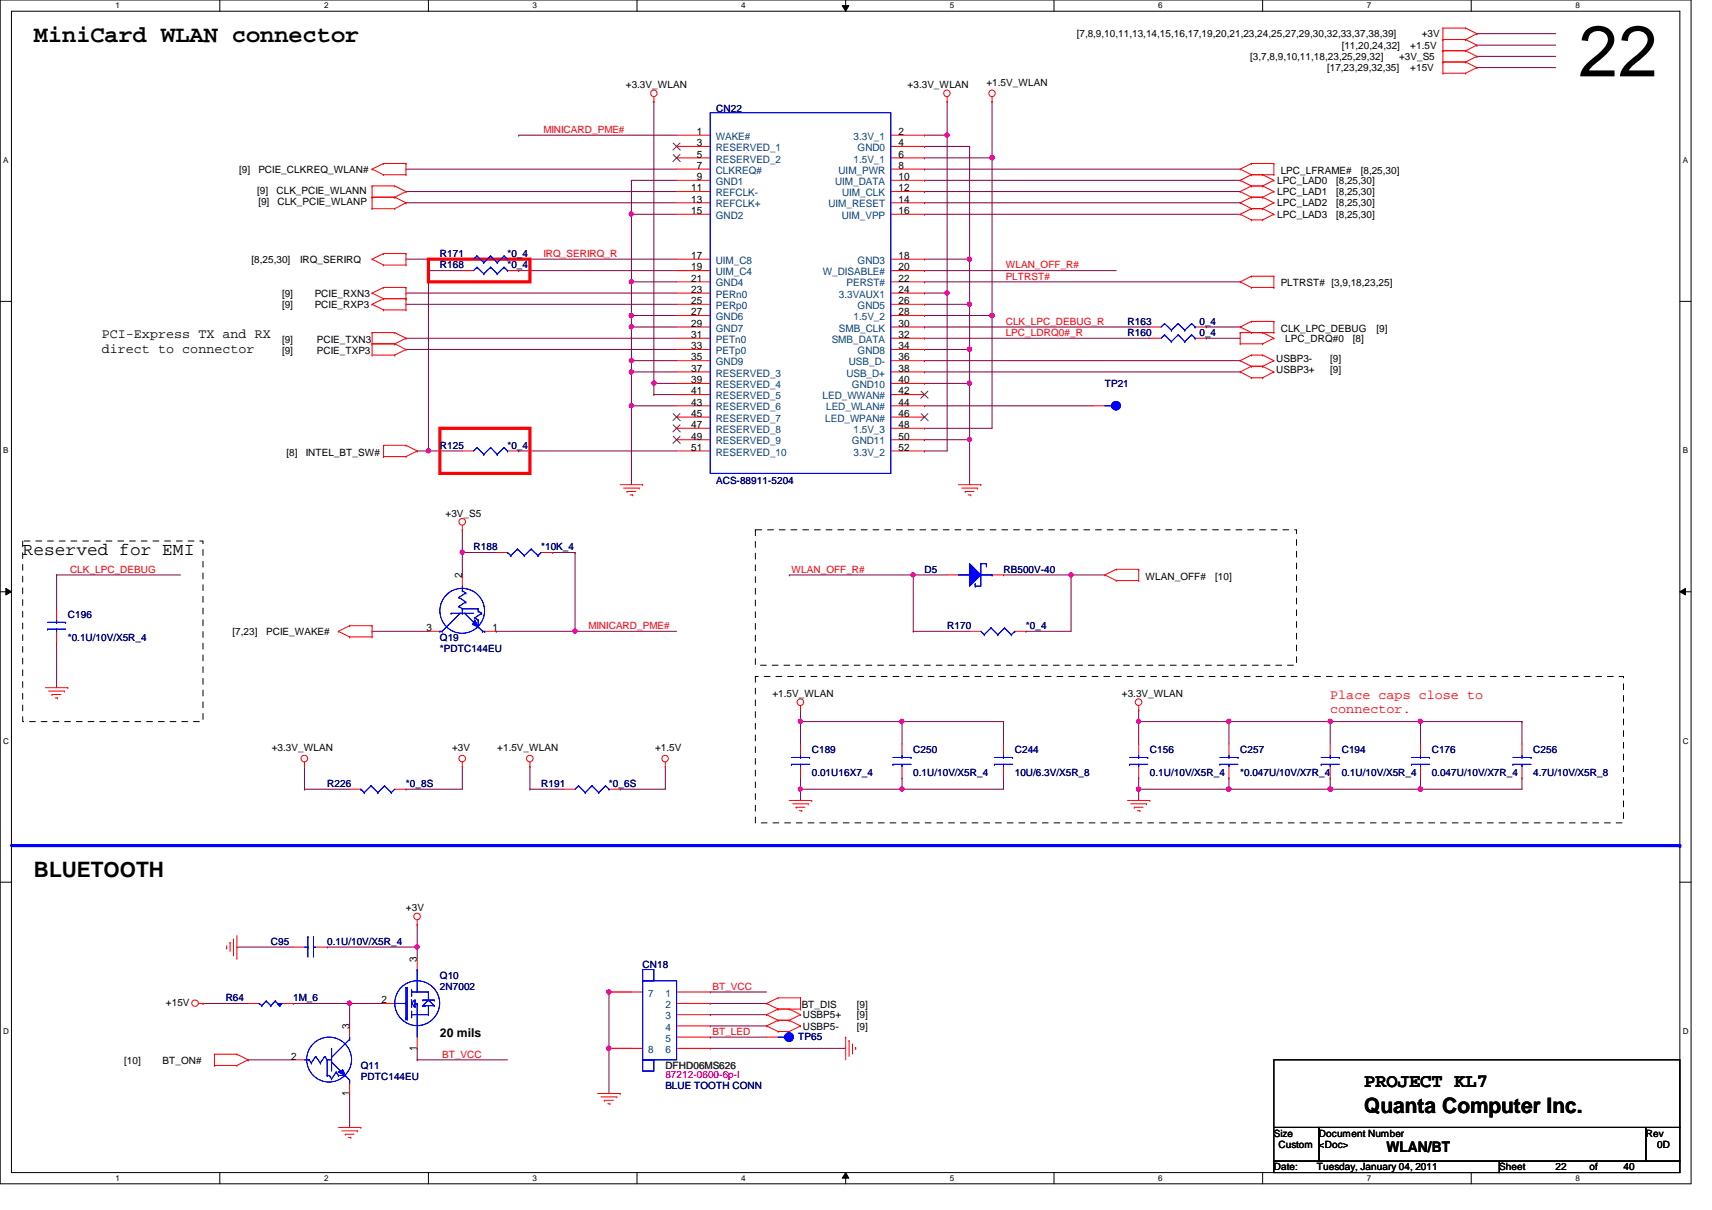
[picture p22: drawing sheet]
<svg xmlns="http://www.w3.org/2000/svg" width="297mm" height="210mm" viewBox="0 0 297 210" stroke-linecap="round" stroke-linejoin="round" font-family="sans-serif">
<defs><g id="words">
<text font-size="12.5" x="273.9" y="13.3">22</text>
<text font-size="4.1" x="5.9" y="7.4">MiniCard WLAN connector</text>
<g font-size="3.7">
<text x="5.9" y="152.1">BLUETOOTH</text>
<text x="236.7" y="193.1">Quanta Computer Inc.</text>
</g>
<text font-size="3.3" x="236.7" y="188.5">PROJECT KL7</text>
<text font-size="3.1" x="3.9" y="96.3">Reserved for EMI</text>
<text font-size="2.5" x="240.6" y="199.9">WLAN/BT</text>
<g font-size="2.3">
<text x="17.6" y="58.6">PCI-Express TX and RX</text>
<text x="17.6" y="61.2">direct to connector</text>
</g>
<g font-size="2.3" fill="#f00">
<text x="230.8" y="121.2">Place caps close to</text>
<text x="230.8" y="123.7">connector.</text>
</g>
<text font-size="2.1" x="76.3" y="180">20 mils</text>
<g font-size="1.8">
<text x="120.9" y="23.4">1</text>
<text x="155.9" y="23.4">2</text>
<text x="120.9" y="25.4">3</text>
<text x="120.9" y="27.3">5</text>
<text x="120.9" y="29.3">7</text>
<text x="155.9" y="25.4">4</text>
<text x="155.9" y="27.3">6</text>
<text x="155.9" y="29.3">8</text>
<text x="119.9" y="33.2">11</text>
<text x="119.9" y="35.1">13</text>
<text x="120.9" y="31.2">9</text>
<text x="155.9" y="31.2">10</text>
<text x="155.9" y="33.2">12</text>
<text x="155.9" y="35.1">14</text>
<text x="119.9" y="37.1">15</text>
<text x="155.9" y="37.1">16</text>
<text x="119.9" y="44.9">17</text>
<text x="119.9" y="46.9">19</text>
<text x="155.9" y="44.9">18</text>
<text x="155.9" y="46.9">20</text>
<text x="119.9" y="48.9">21</text>
<text x="119.9" y="50.8">23</text>
<text x="119.9" y="52.7">25</text>
<text x="155.9" y="48.9">22</text>
<text x="155.9" y="50.8">24</text>
<text x="155.9" y="52.7">26</text>
<text x="119.9" y="54.7">27</text>
<text x="119.9" y="56.7">29</text>
<text x="119.9" y="58.6">31</text>
<text x="155.9" y="54.7">28</text>
<text x="155.9" y="56.7">30</text>
<text x="155.9" y="58.6">32</text>
<text x="119.9" y="60.6">33</text>
<text x="119.9" y="62.5">35</text>
<text x="119.9" y="64.5">37</text>
<text x="155.9" y="60.6">34</text>
<text x="155.9" y="62.5">36</text>
<text x="155.9" y="64.5">38</text>
<text x="119.9" y="66.5">39</text>
<text x="119.9" y="68.4">41</text>
<text x="119.9" y="70.4">43</text>
<text x="155.9" y="66.5">40</text>
<text x="155.9" y="68.4">42</text>
<text x="155.9" y="70.4">44</text>
<text x="119.9" y="72.3">45</text>
<text x="119.9" y="74.3">47</text>
<text x="119.9" y="76.2">49</text>
<text x="155.9" y="72.3">46</text>
<text x="155.9" y="74.3">48</text>
<text x="155.9" y="76.2">50</text>
<text x="119.9" y="78.2">51</text>
<text x="155.9" y="78.2">52</text>
<text x="80.2" y="100.3" transform="rotate(-90 80.2 100.3)">2</text>
<text x="74" y="109.5">3</text>
<text x="85.5" y="109.5">1</text>
<text x="72.3" y="166.8" transform="rotate(-90 72.3 166.8)">3</text>
<text x="60.6" y="178.6" transform="rotate(-90 60.6 178.6)">3</text>
<text x="66.2" y="174">2</text>
<text x="50.5" y="183.8">2</text>
<text x="72.3" y="182.2" transform="rotate(-90 72.3 182.2)">1</text>
<text x="60.6" y="190.1" transform="rotate(-90 60.6 190.1)">1</text>
</g>
<g font-size="1.8" fill="#004080">
<text x="124.2" y="24.3">WAKE#</text>
<text x="124.2" y="26.2">RESERVED_1</text>
<text x="124.2" y="28.2">RESERVED_2</text>
<text x="148.1" y="24.3">3.3V_1</text>
<text x="148.1" y="28.2">1.5V_1</text>
<text x="148.8" y="26.2">GND0</text>
<text x="124.2" y="30.1">CLKREQ#</text>
<text x="124.2" y="32.1">GND1</text>
<text x="124.2" y="34">REFCLK-</text>
<text x="124.2" y="36">REFCLK+</text>
<text x="143.8" y="36">UIM_RESET</text>
<text x="144.9" y="32.1">UIM_DATA</text>
<text x="145.5" y="30.1">UIM_PWR</text>
<text x="146.1" y="34">UIM_CLK</text>
<text x="124.2" y="38">GND2</text>
<text x="146" y="38">UIM_VPP</text>
<text x="124.2" y="45.8">UIM_C8</text>
<text x="124.2" y="47.8">UIM_C4</text>
<text x="142.8" y="47.8">W_DISABLE#</text>
<text x="148.8" y="45.8">GND3</text>
<text x="124.2" y="49.7">GND4</text>
<text x="124.2" y="51.6">PERn0</text>
<text x="124.2" y="53.6">PERp0</text>
<text x="145.5" y="51.6">3.3VAUX1</text>
<text x="146.9" y="49.7">PERST#</text>
<text x="148.8" y="53.6">GND5</text>
<text x="124.2" y="55.5">GND6</text>
<text x="124.2" y="57.5">GND7</text>
<text x="124.2" y="59.5">PETn0</text>
<text x="144.3" y="59.5">SMB_DATA</text>
<text x="145.5" y="57.5">SMB_CLK</text>
<text x="148.1" y="55.5">1.5V_2</text>
<text x="124.2" y="61.4">PETp0</text>
<text x="124.2" y="63.4">GND9</text>
<text x="124.2" y="65.3">RESERVED_3</text>
<text x="146.9" y="65.3">USB_D+</text>
<text x="147.3" y="63.4">USB_D-</text>
<text x="148.8" y="61.4">GND8</text>
<text x="124.2" y="67.3">RESERVED_4</text>
<text x="124.2" y="69.3">RESERVED_5</text>
<text x="124.2" y="71.2">RESERVED_6</text>
<text x="142.7" y="69.3">LED_WWAN#</text>
<text x="143.3" y="71.2">LED_WLAN#</text>
<text x="147.8" y="67.3">GND10</text>
<text x="124.2" y="73.2">RESERVED_7</text>
<text x="124.2" y="75.1">RESERVED_8</text>
<text x="124.2" y="77.1">RESERVED_9</text>
<text x="143.2" y="73.2">LED_WPAN#</text>
<text x="147.8" y="77.1">GND11</text>
<text x="148.1" y="75.1">1.5V_3</text>
<text x="124.2" y="79">RESERVED_10</text>
<text x="148.1" y="79">3.3V_2</text>
<text x="112.5" y="172.9">7</text>
<text x="115.4" y="172.9">1</text>
<text x="115.4" y="174.9">2</text>
<text x="115.4" y="176.8">3</text>
<text x="115.4" y="178.8">4</text>
<text x="112.5" y="182.7">8</text>
<text x="115.4" y="180.7">5</text>
<text x="115.4" y="182.7">6</text>
</g>
<g font-size="1.7">
<text x="186.8" y="6.5">[7,8,9,10,11,13,14,15,16,17,19,20,21,23,24,25,27,29,30,32,33,37,38,39]</text>
<text x="216.9" y="10.4">[3,7,8,9,10,11,18,23,25,29,32]</text>
<text x="232.8" y="8.5">[11,20,24,32]</text>
<text x="242.7" y="10.4">+3V_S5</text>
<text x="244.7" y="8.5">+1.5V</text>
<text x="246.7" y="6.5">+3V</text>
<text x="108.6" y="15.3">+3.3V_WLAN</text>
<text x="157.5" y="15.3">+3.3V_WLAN</text>
<text x="171.2" y="14.9">+1.5V_WLAN</text>
<text x="230.2" y="12.4">[17,23,29,32,35]</text>
<text x="244.7" y="12.4">+15V</text>
<text x="41.5" y="30">[9]</text>
<text x="44.8" y="30">PCIE_CLKREQ_WLAN#</text>
<text x="44.6" y="33.7">[9]</text>
<text x="44.8" y="35.6">[9]</text>
<text x="48" y="33.7">CLK_PCIE_WLANN</text>
<text x="48.1" y="35.6">CLK_PCIE_WLANP</text>
<text x="221.6" y="31.9">LPC_LAD0</text>
<text x="221.6" y="33.9">LPC_LAD1</text>
<text x="221.6" y="35.8">LPC_LAD2</text>
<text x="222.2" y="30.1">LPC_LFRAME#</text>
<text x="231.8" y="31.9">[8,25,30]</text>
<text x="231.8" y="33.9">[8,25,30]</text>
<text x="231.8" y="35.8">[8,25,30]</text>
<text x="236.1" y="30.1">[8,25,30]</text>
<text x="221.6" y="37.8">LPC_LAD3</text>
<text x="231.8" y="37.8">[8,25,30]</text>
<text x="43.6" y="45.6">[8,25,30]</text>
<text x="52.1" y="45.6">IRQ_SERIRQ</text>
<text x="48.9" y="53.4">[9]</text>
<text x="48.9" y="51.5">[9]</text>
<text x="54.6" y="53.4">PCIE_RXP3</text>
<text x="54.6" y="51.5">PCIE_RXN3</text>
<text x="222.2" y="49.7">PLTRST# [3,9,18,23,25]</text>
<text x="48.9" y="59.5">[9]</text>
<text x="55" y="59.5">PCIE_TXN3</text>
<text x="222.2" y="57.5">CLK_LPC_DEBUG</text>
<text x="223" y="59.3">LPC_DRQ#0</text>
<text x="234.7" y="59.3">[8]</text>
<text x="238.8" y="57.5">[9]</text>
<text x="48.9" y="61.5">[9]</text>
<text x="55" y="61.5">PCIE_TXP3</text>
<text x="221.4" y="62.8">USBP3-</text>
<text x="221.4" y="64.8">USBP3+</text>
<text x="230.8" y="62.8">[9]</text>
<text x="230.8" y="64.8">[9]</text>
<text x="49.7" y="79">[8]</text>
<text x="53" y="79">INTEL_BT_SW#</text>
<text x="77.3" y="89.6">+3V_S5</text>
<text x="198.8" y="100.6">WLAN_OFF#</text>
<text x="210.9" y="100.6">[10]</text>
<text x="40.3" y="110.2">[7,23]</text>
<text x="46.2" y="110.2">PCIE_WAKE#</text>
<text x="134" y="120.9">+1.5V_WLAN</text>
<text x="194.6" y="120.9">+3.3V_WLAN</text>
<text x="47.2" y="130.3">+3.3V_WLAN</text>
<text x="78.4" y="130.3">+3V</text>
<text x="86.3" y="130.3">+1.5V_WLAN</text>
<text x="113.7" y="130.3">+1.5V</text>
<text x="70.4" y="158.1">+3V</text>
<text x="28.8" y="174.5">+15V</text>
<text x="139.1" y="174.9">BT_DIS</text>
<text x="139.3" y="178.6">USBP5-</text>
<text x="139.3" y="176.7">USBP5+</text>
<text x="148.7" y="178.6">[9]</text>
<text x="148.7" y="176.7">[9]</text>
<text x="148.7" y="174.9">[9]</text>
<text x="21.5" y="184.7">[10]</text>
<text x="28.2" y="184.7">BT_ON#</text>
<text x="221" y="197.2">Size</text>
<text x="228.9" y="197.2">Document Number</text>
<text x="285.6" y="197.2">Rev</text>
<text x="221" y="203">Date:</text>
<text x="221.8" y="199.1">Custom</text>
<text x="228.5" y="203">Tuesday, January 04, 2011</text>
<text x="228.9" y="199.1">&lt;Doc&gt;</text>
<text x="260.1" y="203">Sheet</text>
<text x="269.9" y="203">22</text>
<text x="275.8" y="203">of</text>
<text x="281.7" y="203">40</text>
<text x="287.5" y="199.1">0D</text>
</g>
<g font-size="1.7" fill="#f00">
<text x="94.3" y="23.1">MINICARD_PME#</text>
<text x="94.3" y="44.6">IRQ_SERIRQ_R</text>
<text x="174.5" y="46.6">WLAN_OFF_R#</text>
<text x="174.5" y="48.5">PLTRST#</text>
<text x="174.5" y="56.3">CLK_LPC_DEBUG_R</text>
<text x="174.5" y="58.3">LPC_LDRQ0#_R</text>
<text x="12.1" y="99.4">CLK_LPC_DEBUG</text>
<text x="137.3" y="99.4">WLAN_OFF_R#</text>
<text x="102.1" y="109.1">MINICARD_PME#</text>
<text x="123.6" y="171.7">BT_VCC</text>
<text x="123.6" y="179.5">BT_LED</text>
<text x="76.7" y="183.5">BT_VCC</text>
</g>
<g font-size="1.7" fill="#000080">
<text x="124.2" y="19.4">CN22</text>
<text x="76.3" y="46.6">R168</text>
<text x="76.3" y="44.6">R171</text>
<text x="88.1" y="46.6">*0_4</text>
<text x="88.1" y="44.6">*0_4</text>
<text x="195.6" y="58.3">R160</text>
<text x="195.6" y="56.3">R163</text>
<text x="208.1" y="58.3">0_4</text>
<text x="208.1" y="56.3">0_4</text>
<text x="191.7" y="67.1">TP21</text>
<text x="76.3" y="77.9">R125</text>
<text x="88.1" y="77.9">*0_4</text>
<text x="124.2" y="83.9">ACS-88911-5204</text>
<text x="82.2" y="95.5">R188</text>
<text x="93.9" y="95.5">*10K_4</text>
<text x="160.4" y="99.4">D5</text>
<text x="174.1" y="99.4">RB500V-40</text>
<text x="11.8" y="107.2">C196</text>
<text x="11.8" y="111.1">*0.1U/10V/X5R_4</text>
<text x="76.3" y="111.1">Q19</text>
<text x="76.3" y="113.1">*PDTC144EU</text>
<text x="164.3" y="109.2">R170</text>
<text x="178" y="109.2">*0_4</text>
<text x="140.8" y="130.7">C189</text>
<text x="158.5" y="130.7">C250</text>
<text x="176.1" y="130.7">C244</text>
<text x="199.5" y="130.7">C156</text>
<text x="215.2" y="130.7">C257</text>
<text x="232.8" y="130.7">C194</text>
<text x="248.4" y="130.7">C176</text>
<text x="266" y="130.7">C256</text>
<text x="56.8" y="136.6">R226</text>
<text x="70.4" y="136.6">*0_8S</text>
<text x="93.9" y="136.6">R191</text>
<text x="105.7" y="136.6">*0_6S</text>
<text x="140.8" y="134.6">0.01U16X7_4</text>
<text x="158.5" y="134.6">0.1U/10V/X5R_4</text>
<text x="176.1" y="134.6">10U/6.3V/X5R_8</text>
<text x="199.5" y="134.6">0.1U/10V/X5R_4</text>
<text x="215.2" y="134.6">*0.047U/10V/X7R_4</text>
<text x="232.8" y="134.6">0.1U/10V/X5R_4</text>
<text x="248.4" y="134.6">0.047U/10V/X7R_4</text>
<text x="266" y="134.6">4.7U/10V/X5R_8</text>
<text x="47" y="163.9">C95</text>
<text x="56.8" y="163.9">0.1U/10V/X5R_4</text>
<text x="111.5" y="167.9">CN18</text>
<text x="39.2" y="173.7">R64</text>
<text x="50.9" y="173.7">1M_6</text>
<text x="76.3" y="169.8">Q10</text>
<text x="76.3" y="171.7">2N7002</text>
<text x="62.6" y="185.5">Q11</text>
<text x="138.5" y="180.3">TP65</text>
<text x="62.6" y="187.4">PDTC144EU</text>
<text x="115.4" y="189">BLUE TOOTH CONN</text>
</g>
<text font-size="1.7" fill="#008000" x="115.4" y="185.5">DFHD06MS626</text>
<text font-size="1.7" fill="#f0f" x="115.4" y="187">87212-0600-6p-l</text>
<g font-size="1.4">
<text x="20.1" y="1.4">1</text>
<text x="56.2" y="1.4">2</text>
<text x="92.4" y="1.4">3</text>
<text x="128.6" y="1.4">4</text>
<text x="164.8" y="1.4">5</text>
<text x="201" y="1.4">6</text>
<text x="237.1" y="1.4">7</text>
<text x="273.3" y="1.4">8</text>
<text x=".5" y="28.3">A</text>
<text x="292" y="28.3">A</text>
<text x=".5" y="78.7">B</text>
<text x="292" y="78.7">B</text>
<text x=".5" y="129">C</text>
<text x="292" y="129">C</text>
<text x=".5" y="179.4">D</text>
<text x="292" y="179.4">D</text>
<text x="20.1" y="204.9">1</text>
<text x="56.2" y="204.9">2</text>
<text x="92.4" y="204.9">3</text>
<text x="128.6" y="204.9">4</text>
<text x="164.8" y="204.9">5</text>
<text x="201" y="204.9">6</text>
<text x="237.1" y="204.9">7</text>
<text x="273.3" y="204.9">8</text>
</g>
</g></defs>
<path d="M0 0h293.4v205.4h-293.4zM2 1.9h289.5v201.5h-289.5z" fill="none" stroke="#000" stroke-width=".17"/>
<g fill="#fff">
<path d="M20.1 .2h.7v1.5h-.7z"/>
<path d="M20.1 203.6h.7v1.5h-.7z"/>
</g>
<path d="M38.1 0v1.9M38.1 203.4v2" fill="none" stroke="#000" stroke-width=".17"/>
<g fill="#fff">
<path d="M56.2 .2h.8v1.5h-.8z"/>
<path d="M56.2 203.6h.8v1.5h-.8z"/>
</g>
<path d="M74.3 0v1.9M74.3 203.4v2" fill="none" stroke="#000" stroke-width=".17"/>
<g fill="#fff">
<path d="M92.4 .2h.8v1.5h-.8z"/>
<path d="M92.4 203.6h.8v1.5h-.8z"/>
</g>
<path d="M110.5 0v1.9M110.5 203.4v2" fill="none" stroke="#000" stroke-width=".17"/>
<g fill="#fff">
<path d="M128.6 .2h.8v1.5h-.8z"/>
<path d="M128.6 203.6h.8v1.5h-.8z"/>
</g>
<path d="M146.1 1h1.2l-.6 .9zM146.7 0v1.9M146.7 203.4l.6 1h-1.2zM146.7 203.4v2" fill="none" stroke="#000" stroke-width=".17"/>
<path d="M146.1 1h1.2l-.6 .9zM146.7 203.4l.6 1h-1.2z" fill="#000"/>
<g fill="#fff">
<path d="M164.8 .2h.8v1.5h-.8z"/>
<path d="M164.8 203.6h.8v1.5h-.8z"/>
</g>
<path d="M182.9 0v1.9M182.9 203.4v2" fill="none" stroke="#000" stroke-width=".17"/>
<g fill="#fff">
<path d="M201 .2h.7v1.5h-.7z"/>
<path d="M201 203.6h.7v1.5h-.7z"/>
</g>
<path d="M219.1 0v1.9M219.1 203.4v2" fill="none" stroke="#000" stroke-width=".17"/>
<g fill="#fff">
<path d="M237.1 .2h.8v1.5h-.8z"/>
<path d="M237.1 203.6h.8v1.5h-.8z"/>
</g>
<path d="M255.3 0v1.9M255.3 203.4v2" fill="none" stroke="#000" stroke-width=".17"/>
<g fill="#fff">
<path d="M273.3 .2h.8v1.5h-.8z"/>
<path d="M273.3 203.6h.8v1.5h-.8z"/>
<path d="M.5 27.1h.9v1.5h-.9z"/>
<path d="M292 27.1h.9v1.5h-.9z"/>
<path d="M.5 77.4h.9v1.6h-.9z"/>
<path d="M292 77.4h.9v1.6h-.9z"/>
</g>
<path d="M0 52.3h2M291.5 52.3h1.9" fill="none" stroke="#000" stroke-width=".17"/>
<g fill="#fff">
<path d="M.5 127.8h1v1.5h-1z"/>
<path d="M292 127.8h.9v1.5h-.9z"/>
</g>
<path d="M0 102.7h2M1 102.1l1 .6-1 .5zM291.5 102.7l.9-.6v1.1zM291.5 102.7h1.9" fill="none" stroke="#000" stroke-width=".17"/>
<path d="M1 102.1l1 .6-1 .5zM291.5 102.7l.9-.6v1.1z" fill="#000"/>
<g fill="#fff">
<path d="M.5 178.2h1v1.5h-1z"/>
<path d="M292 178.2h.9v1.5h-.9z"/>
</g>
<path d="M0 153h2M291.5 153h1.9" fill="none" stroke="#000" stroke-width=".17"/>
<g fill="none" stroke="#800040" stroke-width=".17">
<path d="M70.4 29.3h.1M70.4 29.3h47M160.4 35.2h.1M160.4 29.3h.1M160.4 37.2h.1M160.4 31.3h.1M160.4 33.2h.1M160.4 29.3h54.8M160.4 35.2h54.8M160.4 37.2h54.8M160.4 31.3h54.8M160.4 33.2h54.8"/>
<path d="M70.4 50.8h.1M70.4 58.7h.1M70.4 52.8h.1M70.4 50.8h47M70.4 58.7h47M70.4 52.8h47M160.4 48.9h.1M160.4 48.9h54.8M70.4 60.6h.1M70.4 60.6h47M113.4 68.5h.1M113.4 66.5h.1"/>
<path d="M113.4 68.5h4M113.4 66.5v2M160.4 76.3h.1M160.4 60.6h.1M160.4 76.3h7.8M160.4 60.6h7.8M168.2 76.3h.1M168.2 76.3v7.8"/>
</g>
<circle cx="168.2" cy="76.2" r=".38" fill="#f0f"/>
<circle cx="168.2" cy="76.2" r=".38" fill="none" stroke="#f0f" stroke-width=".17"/>
<path d="M164.3 17.6h.1M164.3 17.6v5.9h-3.9M109.6 37.2h.1M109.6 37.2h7.8M160.4 23.5h.1" fill="none" stroke="#800040" stroke-width=".17"/>
<circle cx="109.5" cy="37.1" r=".38" fill="#f0f"/>
<circle cx="109.5" cy="37.1" r=".38" fill="none" stroke="#f0f" stroke-width=".17"/>
<path d="M109.6 37.2h.1M109.6 37.2v11.7M109.6 64.5h.1M109.6 64.5v5.9" fill="none" stroke="#800040" stroke-width=".17"/>
<circle cx="109.5" cy="64.5" r=".38" fill="#f0f"/>
<circle cx="109.5" cy="64.5" r=".38" fill="none" stroke="#f0f" stroke-width=".17"/>
<path d="M70.4 35.2h.1M70.4 33.2h.1M70.4 35.2h47M70.4 33.2h47M109.6 31.3h.1M109.6 31.3v5.9M168.2 66.5h.1M168.2 66.5v9.8" fill="none" stroke="#800040" stroke-width=".17"/>
<circle cx="168.2" cy="66.5" r=".38" fill="#f0f"/>
<circle cx="168.2" cy="66.5" r=".38" fill="none" stroke="#f0f" stroke-width=".17"/>
<path d="M109.6 54.7h.1M109.6 54.7v2" fill="none" stroke="#800040" stroke-width=".17"/>
<circle cx="109.5" cy="54.7" r=".38" fill="#f0f"/>
<circle cx="109.5" cy="54.7" r=".38" fill="none" stroke="#f0f" stroke-width=".17"/>
<path d="M109.6 56.7h.1M109.6 56.7v5.9M113.4 66.5h.1M113.4 66.5h4" fill="none" stroke="#800040" stroke-width=".17"/>
<circle cx="113.5" cy="66.5" r=".38" fill="#f0f"/>
<circle cx="113.5" cy="66.5" r=".38" fill="none" stroke="#f0f" stroke-width=".17"/>
<path d="M109.6 70.4h.1M109.6 70.4h7.8" fill="none" stroke="#800040" stroke-width=".17"/>
<circle cx="109.5" cy="70.4" r=".37" fill="#f0f"/>
<circle cx="109.5" cy="70.4" r=".37" fill="none" stroke="#f0f" stroke-width=".17"/>
<path d="M160.4 25.4h.1M160.4 25.4h7.8M168.2 25.4h.1M168.2 25.4v27.4M160.4 46.9h.1M160.4 45h.1M160.4 46.9h33.3M160.4 45h7.8M168.2 45h.1" fill="none" stroke="#800040" stroke-width=".17"/>
<circle cx="168.2" cy="45" r=".38" fill="#f0f"/>
<circle cx="168.2" cy="45" r=".38" fill="none" stroke="#f0f" stroke-width=".17"/>
<path d="M160.4 27.4h.1M160.4 27.4h11.7M172.1 27.4h.1M172.1 27.4v27.3" fill="none" stroke="#800040" stroke-width=".17"/>
<circle cx="172.1" cy="54.7" r=".38" fill="#f0f"/>
<circle cx="172.1" cy="54.7" r=".38" fill="none" stroke="#f0f" stroke-width=".17"/>
<circle cx="172.1" cy="27.3" r=".38" fill="#f0f"/>
<circle cx="172.1" cy="27.3" r=".38" fill="none" stroke="#f0f" stroke-width=".17"/>
<path d="M160.4 54.7h.1M160.4 54.7h11.7M168.2 52.8h.1M168.2 52.8v7.8M172.1 54.7h.1M172.1 54.7v19.6h-11.7M160.4 74.3h.1M160.4 78.2h.1M160.4 78.2h3.9" fill="none" stroke="#800040" stroke-width=".17"/>
<circle cx="168.2" cy="60.6" r=".37" fill="#f0f"/>
<circle cx="168.2" cy="60.6" r=".37" fill="none" stroke="#f0f" stroke-width=".17"/>
<circle cx="168.2" cy="52.8" r=".37" fill="#f0f"/>
<circle cx="168.2" cy="52.8" r=".37" fill="none" stroke="#f0f" stroke-width=".17"/>
<path d="M160.4 52.8h.1M160.4 52.8h7.8M109.6 62.6h.1M109.6 62.6h7.8" fill="none" stroke="#800040" stroke-width=".17"/>
<circle cx="109.5" cy="62.5" r=".37" fill="#f0f"/>
<circle cx="109.5" cy="62.5" r=".37" fill="none" stroke="#f0f" stroke-width=".17"/>
<path d="M109.6 56.7h.1M109.6 56.7h7.8" fill="none" stroke="#800040" stroke-width=".17"/>
<circle cx="109.5" cy="56.7" r=".38" fill="#f0f"/>
<circle cx="109.5" cy="56.7" r=".38" fill="none" stroke="#f0f" stroke-width=".17"/>
<path d="M109.6 54.7h.1M109.6 48.9h.1M109.6 54.7h7.8M109.6 48.9v5.8M109.6 48.9h7.8M109.6 70.4h.1M109.6 70.4v13.7" fill="none" stroke="#800040" stroke-width=".17"/>
<circle cx="109.5" cy="54.7" r=".38" fill="#f0f"/>
<circle cx="109.5" cy="54.7" r=".38" fill="none" stroke="#f0f" stroke-width=".17"/>
<circle cx="109.5" cy="48.9" r=".37" fill="#f0f"/>
<circle cx="109.5" cy="48.9" r=".37" fill="none" stroke="#f0f" stroke-width=".17"/>
<path d="M113.4 17.6h.1M113.4 17.6v48.9M90 23.5h.1M90 23.5h27.4M109.6 31.3h.1M109.6 31.3h7.8M160.4 56.7h.1M160.4 58.7h.1M160.4 56.7h39.1M160.4 58.7h39.1M185.8 99.7h.1M185.8 99.7v9.8" fill="none" stroke="#800040" stroke-width=".17"/>
<circle cx="185.8" cy="99.7" r=".37" fill="#f0f"/>
<circle cx="185.8" cy="99.7" r=".37" fill="none" stroke="#f0f" stroke-width=".17"/>
<path d="M158.5 99.7h.1M158.5 99.7h5.8M158.5 99.7v9.8M174.1 99.7h.1M174.1 99.7h17.6M185.8 99.7h.1M158.5 109.5h.1M158.5 109.5h9.7" fill="none" stroke="#800040" stroke-width=".17"/>
<circle cx="158.4" cy="99.7" r=".37" fill="#f0f"/>
<circle cx="158.4" cy="99.7" r=".37" fill="none" stroke="#f0f" stroke-width=".17"/>
<path d="M160.4 70.4h.1M160.4 70.4h29.3M136.9 99.7h.1M136.9 99.7h21.6M178 109.5h.1M178 109.5h7.8M138.9 135h.1M138.9 135v1.9" fill="none" stroke="#800040" stroke-width=".17"/>
<circle cx="138.9" cy="136.9" r=".37" fill="#f0f"/>
<circle cx="138.9" cy="136.9" r=".37" fill="none" stroke="#f0f" stroke-width=".17"/>
<path d="M156.5 136.9h.1M156.5 136.9h17.6" fill="none" stroke="#800040" stroke-width=".17"/>
<circle cx="156.5" cy="136.9" r=".37" fill="#f0f"/>
<circle cx="156.5" cy="136.9" r=".37" fill="none" stroke="#f0f" stroke-width=".17"/>
<path d="M156.5 135h.1M156.5 125.2h.1M156.5 125.2v3.9M156.5 135v1.9M197.6 136.9h.1M197.6 136.9v2M197.6 136.9h15.6M246.5 136.9h.1M246.5 136.9h17.6" fill="none" stroke="#800040" stroke-width=".17"/>
<circle cx="213.2" cy="136.9" r=".37" fill="#f0f"/>
<circle cx="213.2" cy="136.9" r=".37" fill="none" stroke="#f0f" stroke-width=".17"/>
<circle cx="197.5" cy="136.9" r=".37" fill="#f0f"/>
<circle cx="197.5" cy="136.9" r=".37" fill="none" stroke="#f0f" stroke-width=".17"/>
<path d="M230.8 136.9h.1M230.8 136.9h15.7" fill="none" stroke="#800040" stroke-width=".17"/>
<circle cx="246.4" cy="136.9" r=".37" fill="#f0f"/>
<circle cx="246.4" cy="136.9" r=".37" fill="none" stroke="#f0f" stroke-width=".17"/>
<circle cx="230.8" cy="136.9" r=".37" fill="#f0f"/>
<circle cx="230.8" cy="136.9" r=".37" fill="none" stroke="#f0f" stroke-width=".17"/>
<path d="M213.2 136.9h.1M213.2 136.9h17.6" fill="none" stroke="#800040" stroke-width=".17"/>
<circle cx="230.8" cy="136.9" r=".37" fill="#f0f"/>
<circle cx="230.8" cy="136.9" r=".37" fill="none" stroke="#f0f" stroke-width=".17"/>
<circle cx="213.2" cy="136.9" r=".37" fill="#f0f"/>
<circle cx="213.2" cy="136.9" r=".37" fill="none" stroke="#f0f" stroke-width=".17"/>
<path d="M197.6 125.2h.1M197.6 125.2v3.9M213.2 125.2h.1M213.2 125.2h17.6M230.8 125.2h.1M230.8 125.2v3.9" fill="none" stroke="#800040" stroke-width=".17"/>
<circle cx="230.8" cy="125.1" r=".38" fill="#f0f"/>
<circle cx="230.8" cy="125.1" r=".38" fill="none" stroke="#f0f" stroke-width=".17"/>
<circle cx="213.2" cy="125.1" r=".38" fill="#f0f"/>
<circle cx="213.2" cy="125.1" r=".38" fill="none" stroke="#f0f" stroke-width=".17"/>
<path d="M197.6 123.2h.1M197.6 123.2v2M213.2 125.2h.1M213.2 125.2v3.9M246.5 125.2h.1M246.5 135h.1M246.5 125.2v3.9M246.5 135v1.9" fill="none" stroke="#800040" stroke-width=".17"/>
<circle cx="246.4" cy="136.9" r=".37" fill="#f0f"/>
<circle cx="246.4" cy="136.9" r=".37" fill="none" stroke="#f0f" stroke-width=".17"/>
<path d="M246.5 125.2h.1M246.5 125.2h17.6" fill="none" stroke="#800040" stroke-width=".17"/>
<circle cx="246.4" cy="125.1" r=".38" fill="#f0f"/>
<circle cx="246.4" cy="125.1" r=".38" fill="none" stroke="#f0f" stroke-width=".17"/>
<path d="M197.6 125.2h.1M197.6 125.2h15.6" fill="none" stroke="#800040" stroke-width=".17"/>
<circle cx="197.5" cy="125.1" r=".38" fill="#f0f"/>
<circle cx="197.5" cy="125.1" r=".38" fill="none" stroke="#f0f" stroke-width=".17"/>
<g fill="none" stroke="#800040" stroke-width=".17">
<path d="M138.9 123.2h.1M138.9 125.2h.1M138.9 136.9h.1M138.9 123.2v5.9M138.9 136.9v2M156.5 125.2h.1M156.5 125.2h17.6M197.6 135h.1M197.6 135v1.9M213.2 135h.1M213.2 135v1.9M230.8 135h.1"/>
<path d="M230.8 125.2h.1M230.8 135v1.9M230.8 125.2h15.7M264.1 125.2h.1M264.1 135h.1M264.1 125.2v3.9M264.1 135v1.9"/>
</g>
<circle cx="156.5" cy="125.1" r=".38" fill="#f0f"/>
<circle cx="156.5" cy="125.1" r=".38" fill="none" stroke="#f0f" stroke-width=".17"/>
<path d="M164.3 50.8h.1M164.3 50.8v27.4M160.4 64.5h.1M160.4 62.6h.1M160.4 64.5h54.8M160.4 62.6h54.8" fill="none" stroke="#800040" stroke-width=".17"/>
<circle cx="164.3" cy="50.8" r=".37" fill="#f0f"/>
<circle cx="164.3" cy="50.8" r=".37" fill="none" stroke="#f0f" stroke-width=".17"/>
<path d="M164.3 23.5h.1M164.3 23.5v27.3h-3.9M160.4 50.8h.1" fill="none" stroke="#800040" stroke-width=".17"/>
<circle cx="164.3" cy="23.4" r=".37" fill="#f0f"/>
<circle cx="164.3" cy="23.4" r=".37" fill="none" stroke="#f0f" stroke-width=".17"/>
<path d="M160.4 66.5h.1M168.2 60.6h.1M168.2 60.6v5.9h-7.8M174.1 125.2h.1M174.1 135h.1M174.1 125.2v3.9M174.1 135v1.9" fill="none" stroke="#800040" stroke-width=".17"/>
<circle cx="168.2" cy="60.6" r=".37" fill="#f0f"/>
<circle cx="168.2" cy="60.6" r=".37" fill="none" stroke="#f0f" stroke-width=".17"/>
<path d="M109.6 64.5h.1M109.6 62.6h.1M109.6 64.5h7.8M109.6 62.6v1.9M99.8 109.5h.1M99.8 109.5h17.6" fill="none" stroke="#800040" stroke-width=".17"/>
<circle cx="99.7" cy="109.5" r=".37" fill="#f0f"/>
<circle cx="99.7" cy="109.5" r=".37" fill="none" stroke="#f0f" stroke-width=".17"/>
<path d="M80.2 95.8h.1M80.2 95.8h5.9M80.2 95.8v3.9M95.9 95.8h.1M95.9 95.8h3.9M64.6 109.5h.1M64.6 109.5h9.7" fill="none" stroke="#800040" stroke-width=".17"/>
<circle cx="80.2" cy="95.8" r=".38" fill="#f0f"/>
<circle cx="80.2" cy="95.8" r=".38" fill="none" stroke="#f0f" stroke-width=".17"/>
<path d="M80.2 91.9h.1M80.2 91.9v3.9M99.8 95.8h.1M99.8 95.8v13.7h-13.7M86.1 109.5h.1M138.9 125.2h.1M138.9 125.2h17.6" fill="none" stroke="#800040" stroke-width=".17"/>
<circle cx="138.9" cy="125.1" r=".38" fill="#f0f"/>
<circle cx="138.9" cy="125.1" r=".38" fill="none" stroke="#f0f" stroke-width=".17"/>
<g fill="none" stroke="#800040" stroke-width=".17">
<path d="M172.1 17.6h.1M172.1 17.6v9.8M9.8 99.7h.1M9.8 99.7v5.9M9.8 99.7h21.5M9.8 111.5h.1M9.8 111.5v7.8M52.8 136.9h.1M52.8 133h.1M52.8 136.9h7.9M52.8 133v3.9M70.4 136.9h.1"/>
<path d="M80.2 133h.1M80.2 133v3.9h-9.8M91.9 136.9h.1M91.9 133h.1M91.9 136.9h5.9M91.9 133v3.9M107.6 136.9h.1M115.4 133h.1M115.4 133v3.9h-7.8M138.9 136.9h.1M138.9 136.9h17.6M35.2 174.1h.1"/>
<path d="M35.2 174.1h7.8M50.9 174.1h.1M50.9 174.1h9.8M56.8 164.3h.1M56.8 164.3h15.6M60.7 174.1h.1M60.7 174.1v3.9M72.4 164.3h.1M72.4 164.3v1.9M43 183.9h.1M43 183.9h7.9M60.7 189.7h.1"/>
<path d="M60.7 189.7v5.9M72.4 183.9h.1M72.4 183.9h15.6"/>
</g>
<circle cx="72.4" cy="164.2" r=".38" fill="#f0f"/>
<circle cx="72.4" cy="164.2" r=".38" fill="none" stroke="#f0f" stroke-width=".17"/>
<path d="M41.1 164.3h.1M41.1 164.3h9.8M60.7 174.1h.1M60.7 174.1h5.8" fill="none" stroke="#800040" stroke-width=".17"/>
<circle cx="60.6" cy="174" r=".38" fill="#f0f"/>
<circle cx="60.6" cy="174" r=".38" fill="none" stroke="#f0f" stroke-width=".17"/>
<g fill="none" stroke="#800040" stroke-width=".17">
<path d="M70.4 45h.1M70.4 45h9.8M90 45h.1M90 45h27.4M209.3 56.7h.1M209.3 58.7h.1M209.3 56.7h5.9M209.3 58.7h5.9M72.4 160.4h.1M72.4 160.4v3.9M105.7 172.1h.1M105.7 172.1h3.9"/>
<path d="M105.7 172.1v9.8M123.2 172.1h.1M123.2 174.1h.1M123.2 178h.1M123.2 179.9h.1M123.2 176h.1M123.2 172.1h9.8M123.2 174.1h9.8M123.2 178h9.8M123.2 179.9h9.8M123.2 176h9.8M72.4 181.9h.1"/>
<path d="M72.4 181.9v2M123.2 181.9h.1M123.2 181.9h23.5"/>
</g>
<circle cx="105.6" cy="172.1" r=".38" fill="#f0f"/>
<circle cx="105.6" cy="172.1" r=".38" fill="none" stroke="#f0f" stroke-width=".17"/>
<path d="M105.7 181.9h.1M105.7 181.9h3.9M105.7 181.9v7.8" fill="none" stroke="#800040" stroke-width=".17"/>
<circle cx="105.6" cy="181.9" r=".38" fill="#f0f"/>
<circle cx="105.6" cy="181.9" r=".38" fill="none" stroke="#f0f" stroke-width=".17"/>
<path d="M90 46.9h.1M90 46.9h27.4M74.3 78.2h.1M74.3 78.2h5.9M90 78.2h.1M90 78.2h27.4" fill="none" stroke="#800040" stroke-width=".17"/>
<circle cx="74.3" cy="78.2" r=".37" fill="#f0f"/>
<circle cx="74.3" cy="78.2" r=".37" fill="none" stroke="#f0f" stroke-width=".17"/>
<path d="M256.2 5.8h.1M256.2 7.8h.1M256.2 9.8h.1M256.2 11.7h.1M256.2 5.8h13.7M256.2 7.8h13.7M256.2 9.8h13.7M256.2 11.7h13.7M74.3 46.9h.1M74.3 46.9h5.9M74.3 46.9v31.3h-1.9M72.4 78.2h.1" fill="none" stroke="#800040" stroke-width=".17"/>
<g fill="none" stroke="#f00" stroke-width=".17">
<path d="M113.4 17.6h.1M113.4 16.8v.8M164.3 17.6h.1M164.3 16.8v.8M172.1 17.6h.1M172.1 16.8v.8M250.4 6.9h.1M250.4 4.9h.1M250.4 8.8h.1M250.4 10.8h.1M250.4 12.7h.1M250.4 4.9h3.9"/>
<path d="M250.4 6.9h3.9M250.4 4.9v7.8M250.4 8.8h3.9M250.4 10.8h3.9M250.4 12.7h3.9M254.3 4.9h.1M254.3 6.9h.1M254.3 8.8h.1M254.3 10.8h.1M254.3 12.7h.1M254.3 4.9l1.9 .9M254.3 6.9l1.9 .9"/>
<path d="M254.3 8.8l1.9 1M254.3 10.8l1.9 .9M256.2 5.8h.1M256.2 7.8h.1M256.2 9.8h.1M256.2 11.7h.1M256.2 5.8l-1.9 1.1M256.2 7.8l-1.9 1M256.2 9.8l-1.9 1M256.2 11.7l-1.9 1M64.6 29.3h.1M64.6 34.2h.1"/>
<path d="M64.6 32.3h.1M64.6 36.2h.1M64.6 29.3l1.9 1M64.6 32.3v3.9M64.6 32.3h3.9M64.6 34.2h3.9M64.6 36.2h3.9M66.5 28.4h.1M66.5 30.3h.1M66.5 28.4l-1.9 .9M66.5 28.4h3.9M66.5 30.3h3.9"/>
<path d="M68.5 32.3h.1M68.5 34.2h.1M68.5 36.2h.1M68.5 32.3l1.9 .9M68.5 34.2l1.9 1M70.4 28.4h.1M70.4 30.3h.1M70.4 33.2h.1M70.4 35.2h.1M70.4 28.4v1.9M70.4 33.2l-1.9 1M70.4 35.2l-1.9 1"/>
<path d="M215.2 29.3h.1M215.2 31.3h.1M215.2 33.2h.1M215.2 35.2h.1M215.2 37.2h.1M215.2 29.3l1.9 1M215.2 31.3l1.9 1M215.2 33.2l1.9 1M215.2 35.2l1.9 1M215.2 37.2l1.9 .9M217.1 30.3h.1M217.1 28.4h.1"/>
<path d="M217.1 32.3h.1M217.1 34.2h.1M217.1 36.2h.1M217.1 38.1h.1M217.1 28.4h3.9M217.1 30.3h3.9M217.1 28.4l-1.9 .9M217.1 32.3h2M217.1 34.2h2M217.1 36.2h2M217.1 30.3l-1.9 1M217.1 32.3l-1.9 .9"/>
<path d="M217.1 34.2l-1.9 1M217.1 36.2l-1.9 1M217.1 38.1h2M219.1 30.3h.1M219.1 32.3h.1M219.1 34.2h.1M219.1 36.2h.1M219.1 38.1h.1M219.1 30.3l1.9 1M219.1 32.3l1.9 .9M219.1 34.2l1.9 1M219.1 36.2l1.9 1"/>
<path d="M221 30.3h.1M221 28.4h.1M221 31.3h.1M221 33.2h.1M221 35.2h.1M221 37.2h.1M221 28.4v1.9M221 31.3l-1.9 1M221 33.2l-1.9 1M221 35.2l-1.9 1M221 37.2l-1.9 .9M64.6 59.6h.1"/>
<path d="M64.6 57.7h.1M64.6 52.8h.1M64.6 50.8h.1M64.6 45h.1M64.6 59.6h3.9M64.6 57.7v3.9M64.6 57.7h3.9M64.6 52.8l1.9 1M64.6 50.8l1.9 1M64.6 45l1.9 1M66.5 51.8h.1M66.5 53.8h.1"/>
<path d="M66.5 49.9h.1M66.5 44h.1M66.5 46h.1M66.5 51.8l-1.9 1M66.5 51.8h3.9M66.5 53.8h3.9M66.5 49.9l-1.9 .9M66.5 49.9h3.9M66.5 44h3.9M66.5 44l-1.9 1M66.5 46h3.9M68.5 59.6h.1"/>
<path d="M68.5 57.7h.1M68.5 59.6l1.9 1M68.5 57.7l1.9 1M70.4 58.7h.1M70.4 51.8h.1M70.4 53.8h.1M70.4 49.9h.1M70.4 46h.1M70.4 44h.1M70.4 44v2M70.4 49.9v3.9M70.4 58.7l-1.9 .9"/>
<path d="M215.2 48.9h.1M215.2 56.7h.1M215.2 59.6h.1M215.2 57.7h.1M215.2 59.6h3.9M215.2 57.7h5.8M215.2 48.9l1.9 1M215.2 56.7l1.9 1M215.2 57.7v1.9M217.1 49.9h.1M217.1 47.9h.1M217.1 57.7h.1"/>
<path d="M217.1 55.8h.1M217.1 49.9h3.9M217.1 47.9h3.9M217.1 47.9l-1.9 1M217.1 55.8h3.9M217.1 55.8l-1.9 .9M219.1 57.7h.1M219.1 59.6h.1M219.1 57.7l1.9 1M221 49.9h.1M221 47.9h.1M221 57.7h.1"/>
<path d="M221 55.8h.1M221 58.7h.1M221 47.9v2M221 55.8v1.9M221 58.7l-1.9 .9M64.6 61.6h.1M64.6 61.6h3.9M66.5 79.2h.1M66.5 77.3h.1M66.5 77.3h3.9M66.5 79.2h3.9M66.5 77.3v1.9"/>
<path d="M68.5 61.6h.1M70.4 60.6h.1M70.4 77.3h.1M70.4 79.2h.1M70.4 60.6l-1.9 1M70.4 77.3l2 .9M72.4 78.2h.1M72.4 78.2l-2 1M215.2 62.6h.1M215.2 64.5h.1M215.2 62.6l1.9 .9M215.2 64.5l1.9 1"/>
<path d="M217.1 63.5h.1M217.1 61.6h.1M217.1 65.5h.1M217.1 61.6h2M217.1 63.5h2M217.1 61.6l-1.9 1M217.1 65.5h2M217.1 63.5l-1.9 1M219.1 63.5h.1M219.1 61.6h.1M219.1 65.5h.1M219.1 61.6l1.9 1"/>
<path d="M219.1 63.5l1.9 1M221 62.6h.1M221 64.5h.1M221 62.6l-1.9 .9M221 64.5l-1.9 1M80.2 91.9h.1M80.2 91.1v.8M107.6 84.1h3.9M108.2 84.7h2.7M108.8 85.3h.1M108.8 85.3h1.5M109.3 85.9h.5"/>
<path d="M109.8 85.9h.1M110.9 84.7h.1M111.5 84.1h.1M166.3 84.1h3.9M166.9 84.7h2.7M167.5 85.3h.1M167.5 85.3h1.5M168 85.9h.4M168.4 85.9h.1M169.6 84.7h.1M170.2 84.1h.1M191.7 99.7h.1"/>
<path d="M191.7 99.7l2 1M193.7 98.8h.1M193.7 98.8h3.9M193.7 98.8l-2 .9M197.6 98.8h.1M197.6 98.8v1.9M7.9 119.3h3.9M8.4 119.9h2.8M11.2 119.9h.1M11.8 119.3h.1M58.7 109.5h.1M58.7 109.5l2 1"/>
<path d="M60.7 108.5h.1M60.7 110.5h.1M60.7 108.5h3.9M60.7 108.5l-2 1M60.7 110.5h3.9M64.6 110.5h.1M64.6 108.5h.1M64.6 108.5v2M193.7 100.7h.1M193.7 100.7h3.9M197.6 100.7h.1M9 120.5h.1"/>
<path d="M9 120.5h1.6M9.6 121.1h.4M10 121.1h.1M52.8 133h.1M52.8 132.2v.8M80.2 133h.1M80.2 132.2v.8M91.9 133h.1M91.9 132.2v.8M115.4 133h.1M115.4 132.2v.8M136.9 138.9h3.9"/>
<path d="M137.5 139.4h2.7M138.9 123.2h.1M138.9 122.4v.8M140.2 139.4h.1M140.8 138.9h.1M195.6 138.9h3.9M196.2 139.4h2.7M197.6 123.2h.1M197.6 122.4v.8M198.9 139.4h.1M199.5 138.9h.1M72.4 159.6v.8"/>
<path d="M138.1 140h.1M138.1 140h1.6M138.7 140.6h.4M139.1 140.6h.1M196.8 140h.1M196.8 140h1.5M197.4 140.6h.4M197.8 140.6h.1M34.5 174.1h.7M35.2 174.1h.1M39.3 164.5h.1M39.3 164.1v.4"/>
<path d="M39.9 163.5h.1M39.9 163.5v1.6M40.5 165.7h.1M40.5 162.9v2.8M41.1 166.2h.1M41.1 162.3v3.9M72.4 160.4h.1M133 174.1h.1M133 178h.1M133 176h.1M133 174.1l2 .9M133 178l2 .9"/>
<path d="M133 176l2 1M135 175h.1M135 173.1h.1M135 177h.1M135 178.9h.1M135 175h3.9M135 173.1h3.9M135 173.1l-2 1M135 177l-2 1M135 177h1.9M135 178.9h1.9M135 175l-2 1"/>
<path d="M136.9 177h.1M136.9 178.9h.1M136.9 175h.1M136.9 177l2 1M136.9 175l2 1M138.9 175h.1M138.9 173.1h.1M138.9 178h.1M138.9 176h.1M138.9 173.1v1.9M138.9 178l-2 .9M138.9 176l-2 1"/>
<path d="M146.7 179.9h.1M146.7 179.9v4M37.2 184.8h.1M37.2 182.9h.1M37.2 184.8h3.9M37.2 182.9v1.9M37.2 182.9h3.9M41.1 184.8h.1M41.1 182.9h.1M41.1 182.9l1.9 1M43 183.9h.1M43 183.9l-1.9 .9"/>
<path d="M58.7 195.6h3.9M59.3 196.2h2.7M59.9 196.8h.1M59.9 196.8h1.5M60.4 197.3h.5M60.9 197.3h.1M62 196.2h.1M62.6 195.6h.1M103.7 189.7h3.9M104.3 190.3h2.7M104.9 190.9h.1M104.9 190.9h1.5"/>
<path d="M105.4 191.5h.4M105.8 191.5h.1M107 190.3h.1M107.6 189.7h.1M147.3 180.5h.1M147.3 180.5v2.8M147.9 182.7h.1M147.9 181.1v1.6M148.5 181.7h.1M148.5 181.7v.4"/>
<circle cx="113.4" cy="16.2" r=".56"/>
<circle cx="164.3" cy="16.2" r=".56"/>
<circle cx="172.1" cy="16.2" r=".56"/>
<circle cx="80.2" cy="90.5" r=".57"/>
<circle cx="52.8" cy="131.6" r=".57"/>
<circle cx="80.2" cy="131.6" r=".57"/>
<circle cx="91.9" cy="131.6" r=".57"/>
<circle cx="115.4" cy="131.6" r=".56"/>
<circle cx="138.9" cy="121.8" r=".57"/>
<circle cx="197.5" cy="121.8" r=".57"/>
<circle cx="72.4" cy="159" r=".57"/>
<circle cx="33.8" cy="174" r=".56"/>
</g>
<path d="M221 183.9h70.5v11.7h-70.5zM221 195.6h7.9v5.8h-7.9zM228.9 195.6h56.7v5.8h-56.7zM285.6 195.6h5.9v5.8h-5.9zM221 201.4h39.1v2h-39.1zM260.1 201.4h31.4v2h-31.4z" fill="none" stroke="#000" stroke-width=".17"/>
<path d="M131.1 91.9h93.9v23.5h-93.9zM131.1 117.3h150.6v25.4h-150.6z" fill="none" stroke="#000" stroke-width=".17" stroke-dasharray="1 1 1 1 1 1 1 1"/>
<path d="M2 146.7h289.5" fill="none" stroke="#00f" stroke-width=".55"/>
<circle cx="291.5" cy="146.7" r=".28" fill="#00f"/>
<path d="M3.9 93.9h31.3v31.3h-31.3z" fill="none" stroke="#000" stroke-width=".17" stroke-dasharray="1 1 1 1 1 1 1 1"/>
<path d="M74.3 45h17.6v3.9h-17.6zM76.3 74.3h15.6v7.8h-15.6z" fill="none" stroke="#f00" stroke-width=".55"/>
<g fill="none" stroke="#f00" stroke-width=".17">
<path d="M117.4 23.5h5.8M117.4 25.4h5.8M117.4 27.4h5.8M117.4 29.3h5.8M117.4 31.3h5.8M117.4 33.2h5.8M117.4 35.2h5.8M117.4 37.2h5.8M154.6 23.5h5.8M154.6 25.4h5.8M154.6 27.4h5.8M154.6 29.3h5.8"/>
<path d="M154.6 31.3h5.8M154.6 33.2h5.8M154.6 35.2h5.8M154.6 37.2h5.8M117.4 58.7h5.8M117.4 45h5.8M117.4 46.9h5.8M117.4 48.9h5.8M117.4 50.8h5.8M117.4 52.8h5.8M117.4 54.7h5.8M117.4 56.7h5.8"/>
<path d="M154.6 58.7h5.8M154.6 45h5.8M154.6 46.9h5.8M154.6 48.9h5.8M154.6 50.8h5.8M154.6 52.8h5.8M154.6 54.7h5.8M154.6 56.7h5.8M199.5 58.7h2M207.3 58.7h2M117.4 60.6h5.8M117.4 62.6h5.8"/>
<path d="M117.4 64.5h5.8M117.4 66.5h5.8M117.4 68.5h5.8M117.4 70.4h5.8M117.4 72.3h5.8M117.4 74.3h5.8M117.4 76.3h5.8M117.4 78.2h5.8M154.6 60.6h5.8M154.6 62.6h5.8M154.6 64.5h5.8M154.6 66.5h5.8"/>
<path d="M154.6 68.5h5.8M154.6 70.4h5.8M154.6 72.3h5.8M154.6 74.3h5.8M154.6 76.3h5.8M154.6 78.2h5.8M164.3 99.7h2M172.1 99.7h2"/>
</g>
<g fill="none" stroke="#00f" stroke-width=".17">
<path d="M123.2 19.6h31.4v62.5h-31.4zM202.1 58.1h.1M202.1 58.1l-.6 .6M202.1 58.1l1.1 1.2M203.2 59.3h.1M204.4 58.1h.1M204.4 58.1l-1.2 1.2M204.4 58.1l1.2 1.2M205.6 59.3h.1M206.8 58.1h.1M206.8 58.1l-1.2 1.2M206.8 58.1l.5 .6"/>
<path d="M207.3 58.7h.1"/>
</g>
<g fill="none" stroke="#804000" stroke-width=".17">
<path d="M116.8 24.8l1.2 1.2M116.8 26.8l1.2 1.2M118 24.8l-1.2 1.2M118 26.8l-1.2 1.2M116.8 71.8l1.2 1.2M116.8 73.7l1.2 1.2M116.8 75.7l1.2 1.2M118 71.8l-1.2 1.2M118 73.7l-1.2 1.2M118 75.7l-1.2 1.2M159.8 67.9l1.2 1.2M159.8 71.8l1.2 1.2"/>
<path d="M161 67.9l-1.2 1.2M161 71.8l-1.2 1.2"/>
</g>
<path d="M168.2 97.8l2 1.9-2 2z" fill="#00f"/>
<g fill="none" stroke="#00f" stroke-width=".17">
<path d="M166.3 99.7h1.9M168.2 97.8l2 1.9-2 2zM168.2 99.7h.1M170.2 97.8h.1M170.2 97.8v3.9h-1M170.2 99.7h1.9M170.2 97.8h1M171.2 97.8h.1M171.2 98.2h.1M171.2 97.8v.4M172.1 99.7h.1M169.2 101.7h.1"/>
<path d="M169.2 101.3h.1M169.2 101.3v.4"/>
</g>
<path d="M168.2 97.8l2 1.9-2 2z" fill="#00f"/>
<g fill="none" stroke="#00f" stroke-width=".17">
<path d="M166.3 99.7h1.9M168.2 97.8l2 1.9-2 2zM168.2 99.7h.1M170.2 97.8h.1M170.2 97.8v3.9h-1M170.2 99.7h1.9M170.2 97.8h1M171.2 97.8h.1M171.2 98.2h.1M171.2 97.8v.4M172.1 99.7h.1M169.2 101.7h.1"/>
<path d="M169.2 101.3h.1M169.2 101.3v.4M170.2 109.5l.6 .6M170.8 110.1h.1M172 108.9h.1M172 108.9l-1.2 1.2M172 108.9l1.1 1.2M173.1 110.1h.1M174.3 108.9h.1M174.3 108.9l-1.2 1.2M174.3 108.9l1.2 1.2M175.5 110.1h.1"/>
<path d="M176.1 109.5h.1M176.1 109.5l-.6 .6M154.9 132.6h.1M154.9 132.6h3.2M154.9 131.4h3.2M156.5 131.4h.1M156.5 132.6h.1M156.5 131v.4M156.5 132.6v.4M158.1 131.4h.1M211.7 132.6h.1M211.7 132.6h3.1"/>
<path d="M211.7 131.4h3.1M213.2 131.4h.1M213.2 132.6h.1M213.2 131v.4M213.2 132.6v.4M214.8 131.4h.1"/>
</g>
<path d="M168.2 109.5h2M176.1 109.5h1.9M156.5 129.1v1.9M156.5 133v2M213.2 129.1v1.9M213.2 133v2M133 179.9h2" fill="none" stroke="#f00" stroke-width=".17"/>
<circle cx="136.9" cy="179.9" r=".76" fill="#00f"/>
<g fill="none" stroke="#00f" stroke-width=".17">
<path d="M135 179.9h1.1M136.1 179.9h.1"/>
<circle cx="136.9" cy="179.9" r=".76"/>
</g>
<circle cx="136.9" cy="179.9" r=".76" fill="#00f"/>
<g fill="none" stroke="#00f" stroke-width=".17">
<path d="M202.1 56.1h.1M202.1 56.1l-.6 .6M202.1 56.1l1.1 1.2M203.2 57.3h.1M204.4 56.1h.1M204.4 56.1l-1.2 1.2M204.4 56.1l1.2 1.2M205.6 57.3h.1M206.8 56.1h.1M206.8 56.1l-1.2 1.2M206.8 56.1l.5 .6M207.3 56.7h.1"/>
<path d="M262.5 132.6h.1M262.5 131.4h3.1M262.5 132.6h3.1M264.1 132.6h.1M264.1 131.4h.1M264.1 131v.4M264.1 132.6v.4M265.6 131.4h.1M135 179.9h1.1M136.1 179.9h.1"/>
<circle cx="136.9" cy="179.9" r=".76"/>
</g>
<path d="M199.5 56.7h2M207.3 56.7h2M189.7 70.4h2M264.1 129.1v1.9M264.1 133v2" fill="none" stroke="#f00" stroke-width=".17"/>
<circle cx="193.6" cy="70.4" r=".75" fill="#00f"/>
<g fill="none" stroke="#00f" stroke-width=".17">
<path d="M191.7 70.4h1.2M192.9 70.4h.1"/>
<circle cx="193.6" cy="70.4" r=".75"/>
</g>
<circle cx="193.6" cy="70.4" r=".75" fill="#00f"/>
<g fill="none" stroke="#00f" stroke-width=".17">
<path d="M82.8 46.4h.1M82.8 46.4l-.6 .5M82.8 46.4l1.1 1.1M83.9 47.5h.1M85.1 46.4h.1M85.1 46.4l-1.2 1.1M85.1 46.4l1.2 1.1M86.3 47.5h.1M87.5 46.4h.1M87.5 46.4l-1.2 1.1M87.5 46.4l.5 .5M88 46.9h.1"/>
<path d="M191.7 70.4h1.2M192.9 70.4h.1M172.5 132.6h.1M172.5 132.6h3.2M172.5 131.4h3.2M174.1 131.4h.1M174.1 132.6h.1M174.1 131v.4M174.1 132.6v.4M175.7 131.4h.1M68.5 174.1h1.9M70.4 176.6h.1"/>
<path d="M70.4 174.1h.1M70.4 176.8h.1M70.4 176.8h.3M70.7 171.3h.1M70.7 176.4h.1M70.7 176.8h.1M70.7 171.3h-.3v5.5M70.7 171.3v5.5M71.4 172.1h.1M71.4 174.1h.1M71.4 173.5h.1M71.4 174.6h.1"/>
<path d="M71.4 175.4h.1M71.4 176.2h.1M71.4 171.7h.1M71.4 172.5h.1M71.4 172.7h.1M71.4 176h.1M71.4 176.4h.1M71.4 172.1h2.9M71.4 174.1l.4 .4M71.4 171.7v1M71.4 173.5v1.1M71.4 175.4v1"/>
<path d="M71.4 176h2.9M71.8 174.5h.1M71.8 174.5l.2 .1M72 174.6h.1M72 173.5h.1M72 174.1h.1M72 174.1h.4M72 173.5l-.6 .6M72 173.5v1.1M72.4 174.1h.1M72.4 168.2h.1M72.4 168.2v3.9"/>
<path d="M72.4 174.1v5.8M73.4 174.5h.1M73.4 173.5h.1M73.4 174.5h1.9M73.4 173.5h1.9M73.6 174.5h.1M73.8 174.5h.1M74.3 174.5h.1M74.3 172.1h.1M74.3 173.5h.1M74.3 176h.1M74.3 172.1v1.4"/>
<path d="M74.3 174.5v1.5M74.3 173.5l1 1M74.3 173.5l-.9 1M75.3 174.5h.1M75.3 173.5h.1"/>
<circle cx="193.6" cy="70.4" r=".75"/>
<circle cx="72.4" cy="174" r="3.9"/>
</g>
<path d="M80.2 46.9h2M88 46.9h2M80.2 99.7v2M74.3 109.5h2M84.1 109.5h2M174.1 129.1v1.9M174.1 133v2M66.5 174.1h2M72.4 166.2v2M72.4 179.9v2" fill="none" stroke="#f00" stroke-width=".17"/>
<path d="M82.4 107.6l.6 1.2-1-.5z" fill="#00f"/>
<g fill="none" stroke="#00f" stroke-width=".17">
<path d="M76.3 109.5h.1M76.3 109.5h.4M76.7 109.5h.1M78.3 106.4h.1M78.3 106.4h3.9M79.6 103.6h.1M79.6 105.2h.1M79.6 103.6l1.2 .8M79.6 105.2l.6 .4M79.8 106.4l-3.1 3.1M80.2 102.5h.1M80.2 105.6h.1"/>
<path d="M80.2 106.4h.1M80.2 101.7v.8M80.2 105.6v.8M80.2 102.5l.6 .4M80.2 105.6h2.8M80.6 106.4l1.6 1.5M80.8 102.9h.1M80.8 104.4h.1M80.8 102.9l-1.2 .7M80.8 104.4l-1.2 .8M82.2 107.9h.1M82.4 107.6l.6 1.2-1-.5z"/>
<path d="M82.4 107.2h.1M82.4 107.2l.6 .4M83 105.6h.1M83 106h.1M83 107.6h.1M83 108.8h.1M83 108.8l.7 .7M83 105.6v.4M83 107.6v1.2M83 106l.6 .4M83.6 106.4h.1M83.6 106.4l-1.2 .8"/>
<path d="M83.7 109.5h.1M83.7 109.5h.4M84.1 109.5h.1"/>
<circle cx="80.2" cy="106" r="3.9"/>
</g>
<path d="M82.4 107.6l.6 1.2-1-.5z" fill="#00f"/>
<g fill="none" stroke="#00f" stroke-width=".17">
<path d="M82.8 77.6h.1M82.8 77.6l-.6 .6M82.8 77.6l1.1 1.2M83.9 78.8h.1M85.1 77.6h.1M85.1 77.6l-1.2 1.2M85.1 77.6l1.2 1.2M86.3 78.8h.1M87.5 77.6h.1M87.5 77.6l-1.2 1.2M87.5 77.6l.5 .6M88 78.2h.1"/>
<path d="M88 95.8h.1M88 95.8l.6 .6M88.6 96.4h.1M89.8 95.2h.1M89.8 95.2l1.2 1.2M89.8 95.2l-1.2 1.2M91 96.4h.1M92.2 95.2h.1M92.2 95.2l1.1 1.2M92.2 95.2l-1.2 1.2M93.3 96.4h.1M93.9 95.8l-.6 .6"/>
<path d="M76.3 109.5h.1M76.3 109.5h.4M76.7 109.5h.1M78.3 106.4h.1M78.3 106.4h3.9M79.6 103.6h.1M79.6 105.2h.1M79.6 103.6l1.2 .8M79.6 105.2l.6 .4M79.8 106.4l-3.1 3.1M80.2 102.5h.1M80.2 105.6h.1"/>
<path d="M80.2 106.4h.1M80.2 101.7v.8M80.2 105.6v.8M80.2 102.5l.6 .4M80.2 105.6h2.8M80.6 106.4l1.6 1.5M80.8 102.9h.1M80.8 104.4h.1M80.8 102.9l-1.2 .7M80.8 104.4l-1.2 .8M82.2 107.9h.1M82.4 107.6l.6 1.2-1-.5z"/>
<path d="M82.4 107.2h.1M82.4 107.2l.6 .4M83 105.6h.1M83 106h.1M83 107.6h.1M83 108.8h.1M83 108.8l.7 .7M83 105.6v.4M83 107.6v1.2M83 106l.6 .4M83.6 106.4h.1M83.6 106.4l-1.2 .8"/>
<path d="M83.7 109.5h.1M83.7 109.5h.4M84.1 109.5h.1M244.9 132.6h.1M244.9 132.6h3.1M244.9 131.4h3.1M246.5 131.4h.1M246.5 132.6h.1M246.5 131v.4M246.5 132.6v.4M248 131.4h.1M45 174.1h.1"/>
<path d="M45 174.1l.4 .4M45.4 174.5h.1M46.2 173.7h.1M46.2 173.7l.8 .8M46.2 173.7l-.8 .8M47 174.5h.1M47.7 173.7h.1M47.7 173.7l.9 .8M47.7 173.7l-.7 .8M48.6 174.5h.1M48.9 174.1l-.3 .4"/>
<circle cx="80.2" cy="106" r="3.9"/>
</g>
<path d="M80.2 78.2h2M88 78.2h2M86.1 95.8h1.9M93.9 95.8h2M246.5 129.1v1.9M246.5 133v2M43 174.1h2M48.9 174.1h2" fill="none" stroke="#f00" stroke-width=".17"/>
<path d="M48.1 174.1h.8l-.3 .4z" fill-rule="evenodd" fill="#00f"/>
<g fill="none" stroke="#00f" stroke-width=".17">
<path d="M45 174.1h.1M45 174.1l.4 .4M45.4 174.5h.1M46.2 173.7h.1M46.2 173.7l.8 .8M46.2 173.7l-.8 .8M47 174.5h.1M47.7 173.7h.1M47.7 173.7l.9 .8M47.7 173.7l-.7 .8M48.1 174.1h.8l-.3 .4zM48.6 174.5h.1"/>
<path d="M48.9 174.1l-.3 .4"/>
</g>
<path d="M48.1 174.1h.8l-.3 .4z" fill-rule="evenodd" fill="#00f"/>
<g fill="none" stroke="#00f" stroke-width=".17">
<path d="M82.8 44.4h.1M82.8 44.4l-.6 .6M82.8 44.4l1.1 1.2M83.9 45.6h.1M85.1 44.4h.1M85.1 44.4l-1.2 1.2M85.1 44.4l1.2 1.2M86.3 45.6h.1M87.5 44.4h.1M87.5 44.4l-1.2 1.2M87.5 44.4l.5 .6M88 45h.1"/>
<path d="M8.3 109.1h.1M8.3 109.1h3.1M8.3 107.9h3.1M9.8 107.9h.1M9.8 109.1h.1M9.8 107.6v.3M9.8 109.1v.4M11.4 107.9h.1M62.6 136.9h.1M62.6 136.9l.6 .6M63.2 137.5h.1M64.4 136.3h.1"/>
<path d="M64.4 136.3l1.2 1.2M64.4 136.3l-1.2 1.2M65.6 137.5h.1M66.7 136.3h.1M66.7 136.3l1.2 1.2M66.7 136.3l-1.1 1.2M67.9 137.5h.1M68.5 136.9l-.6 .6M100.4 136.3h.1M100.4 136.3l-.6 .6M100.4 136.3l1.2 1.2M101.6 137.5h.1"/>
<path d="M102.7 136.3h.1M102.7 136.3l-1.1 1.2M102.7 136.3l1.2 1.2M103.9 137.5h.1M105.1 136.3h.1M105.1 136.3l-1.2 1.2M105.1 136.3l.6 .6M105.7 136.9h.1M137.3 132.6h.1M137.3 132.6h3.2M137.3 131.4h3.2M138.9 131.4h.1"/>
<path d="M138.9 132.6h.1M138.9 131v.4M138.9 132.6v.4M140.5 131.4h.1M196 132.6h.1M196 132.6h3.1M196 131.4h3.1M197.6 131.4h.1M197.6 132.6h.1M197.6 131v.4M197.6 132.6v.4M199.1 131.4h.1"/>
<path d="M229.2 132.6h.1M229.2 132.6h3.2M229.2 131.4h3.2M230.8 131.4h.1M230.8 132.6h.1M230.8 131v.4M230.8 132.6v.4M232.4 131.4h.1M48.1 174.1h.8l-.3 .4zM52.8 164.3h.6M53.4 162.5h.1M53.4 164.3h.1"/>
<path d="M53.4 162.5v3.5M54.4 164.3h.1M54.4 162.5h.1M54.4 164.3h.4M54.4 162.5v3.5M111.5 170.1h5.9v13.8h-5.9zM111.5 168.2h1.9v1.9h-1.9zM111.5 183.9h1.9v1.9h-1.9z"/>
</g>
<g fill="none" stroke="#f00" stroke-width=".17">
<path d="M80.2 45h2M88 45h2M9.8 105.6v2M9.8 109.5v2M60.7 136.9h1.9M68.5 136.9h1.9M97.8 136.9h2M105.7 136.9h1.9M138.9 129.1v1.9M138.9 133v2M197.6 129.1v1.9M197.6 133v2"/>
<path d="M230.8 129.1v1.9M230.8 133v2M50.9 164.3h1.9M54.8 164.3h2M60.7 178v1.9M105.7 172.1h5.8M117.4 172.1h5.8M117.4 174.1h5.8M117.4 176h5.8M117.4 178h5.8M117.4 179.9h5.8M50.9 183.9h1.9"/>
<path d="M60.7 187.7v2M105.7 181.9h5.8M117.4 181.9h5.8"/>
</g>
<path d="M58.7 186l.8-.4 .4 1z" fill="#00f"/>
<g fill="none" stroke="#00f" stroke-width=".17">
<path d="M60.7 179.9h.1M60.7 179.9v.4M52.8 183.9h.8M53.6 183.9h.1M53.6 183.9l.4 .5M54 184.4h.1M54.8 183.3h.1M54.8 183.3l-.8 1.1M54.8 183.3l.8 1.1M55.6 184.4h.1M56.3 183.3h.1M56.3 183.3l-.7 1.1"/>
<path d="M56.3 183.3l.5 .6M56.8 183.9h.1M56.8 186.6h.1M56.8 183.9h.7M56.8 183.9v2.7M56.8 186.6h.3M57.1 186.6h.1M57.1 186.6l.4 .6M57.5 183.9h.1M57.5 181.9h.1M57.5 187.2h.1M57.5 181.9v3.9"/>
<path d="M57.5 184.2l1.6 1.6M58.3 186h.1M58.3 186l-.8 1.2M58.3 186l.4 .6M58.7 186l.8-.4 .4 1zM58.7 186.6h.1M58.7 186.6h1.2M59.1 185.8h.1M59.9 186.6h.1M59.9 186.6l.8 .8M60.7 187.7h.1M60.7 187.4h.1"/>
<path d="M60.7 180.3h.1M60.7 187.4v.3M60.7 180.3l-3.2 3.1"/>
<circle cx="57.1" cy="183.8" r="3.9"/>
</g>
<path d="M58.7 186l.8-.4 .4 1z" fill="#00f"/>
<g fill="none" stroke="#00f" stroke-width=".17">
<path d="M60.7 179.9h.1M60.7 179.9v.4M52.8 183.9h.8M53.6 183.9h.1M53.6 183.9l.4 .5M54 184.4h.1M54.8 183.3h.1M54.8 183.3l-.8 1.1M54.8 183.3l.8 1.1M55.6 184.4h.1M56.3 183.3h.1M56.3 183.3l-.7 1.1"/>
<path d="M56.3 183.3l.5 .6M56.8 183.9h.1M56.8 186.6h.1M56.8 183.9h.7M56.8 183.9v2.7M56.8 186.6h.3M57.1 186.6h.1M57.1 186.6l.4 .6M57.5 183.9h.1M57.5 181.9h.1M57.5 187.2h.1M57.5 181.9v3.9"/>
<path d="M57.5 184.2l1.6 1.6M58.3 186h.1M58.3 186l-.8 1.2M58.3 186l.4 .6M58.7 186l.8-.4 .4 1zM58.7 186.6h.1M58.7 186.6h1.2M59.1 185.8h.1M59.9 186.6h.1M59.9 186.6l.8 .8M60.7 187.7h.1M60.7 187.4h.1"/>
<path d="M60.7 180.3h.1M60.7 187.4v.3M60.7 180.3l-3.2 3.1"/>
<circle cx="57.1" cy="183.8" r="3.9"/>
</g>
<circle cx="168.2" cy="76.2" r=".38" fill="#f0f"/>
<circle cx="168.2" cy="76.2" r=".38" fill="none" stroke="#f0f" stroke-width=".17"/>
<circle cx="109.5" cy="37.1" r=".38" fill="#f0f"/>
<circle cx="109.5" cy="37.1" r=".38" fill="none" stroke="#f0f" stroke-width=".17"/>
<circle cx="109.5" cy="64.5" r=".38" fill="#f0f"/>
<circle cx="109.5" cy="64.5" r=".38" fill="none" stroke="#f0f" stroke-width=".17"/>
<circle cx="168.2" cy="66.5" r=".38" fill="#f0f"/>
<circle cx="168.2" cy="66.5" r=".38" fill="none" stroke="#f0f" stroke-width=".17"/>
<circle cx="109.5" cy="54.7" r=".38" fill="#f0f"/>
<circle cx="109.5" cy="54.7" r=".38" fill="none" stroke="#f0f" stroke-width=".17"/>
<circle cx="113.5" cy="66.5" r=".38" fill="#f0f"/>
<circle cx="113.5" cy="66.5" r=".38" fill="none" stroke="#f0f" stroke-width=".17"/>
<circle cx="109.5" cy="70.4" r=".37" fill="#f0f"/>
<circle cx="109.5" cy="70.4" r=".37" fill="none" stroke="#f0f" stroke-width=".17"/>
<circle cx="168.2" cy="45" r=".38" fill="#f0f"/>
<circle cx="168.2" cy="45" r=".38" fill="none" stroke="#f0f" stroke-width=".17"/>
<circle cx="172.1" cy="54.7" r=".38" fill="#f0f"/>
<circle cx="172.1" cy="54.7" r=".38" fill="none" stroke="#f0f" stroke-width=".17"/>
<circle cx="172.1" cy="27.3" r=".38" fill="#f0f"/>
<circle cx="172.1" cy="27.3" r=".38" fill="none" stroke="#f0f" stroke-width=".17"/>
<circle cx="168.2" cy="60.6" r=".37" fill="#f0f"/>
<circle cx="168.2" cy="60.6" r=".37" fill="none" stroke="#f0f" stroke-width=".17"/>
<circle cx="168.2" cy="52.8" r=".37" fill="#f0f"/>
<circle cx="168.2" cy="52.8" r=".37" fill="none" stroke="#f0f" stroke-width=".17"/>
<circle cx="109.5" cy="62.5" r=".37" fill="#f0f"/>
<circle cx="109.5" cy="62.5" r=".37" fill="none" stroke="#f0f" stroke-width=".17"/>
<circle cx="109.5" cy="56.7" r=".38" fill="#f0f"/>
<circle cx="109.5" cy="56.7" r=".38" fill="none" stroke="#f0f" stroke-width=".17"/>
<circle cx="109.5" cy="54.7" r=".38" fill="#f0f"/>
<circle cx="109.5" cy="54.7" r=".38" fill="none" stroke="#f0f" stroke-width=".17"/>
<circle cx="109.5" cy="48.9" r=".37" fill="#f0f"/>
<circle cx="109.5" cy="48.9" r=".37" fill="none" stroke="#f0f" stroke-width=".17"/>
<circle cx="185.8" cy="99.7" r=".37" fill="#f0f"/>
<circle cx="185.8" cy="99.7" r=".37" fill="none" stroke="#f0f" stroke-width=".17"/>
<circle cx="158.4" cy="99.7" r=".37" fill="#f0f"/>
<circle cx="158.4" cy="99.7" r=".37" fill="none" stroke="#f0f" stroke-width=".17"/>
<circle cx="138.9" cy="136.9" r=".37" fill="#f0f"/>
<circle cx="138.9" cy="136.9" r=".37" fill="none" stroke="#f0f" stroke-width=".17"/>
<circle cx="156.5" cy="136.9" r=".37" fill="#f0f"/>
<circle cx="156.5" cy="136.9" r=".37" fill="none" stroke="#f0f" stroke-width=".17"/>
<circle cx="213.2" cy="136.9" r=".37" fill="#f0f"/>
<circle cx="213.2" cy="136.9" r=".37" fill="none" stroke="#f0f" stroke-width=".17"/>
<circle cx="197.5" cy="136.9" r=".37" fill="#f0f"/>
<circle cx="197.5" cy="136.9" r=".37" fill="none" stroke="#f0f" stroke-width=".17"/>
<circle cx="246.4" cy="136.9" r=".37" fill="#f0f"/>
<circle cx="246.4" cy="136.9" r=".37" fill="none" stroke="#f0f" stroke-width=".17"/>
<circle cx="230.8" cy="136.9" r=".37" fill="#f0f"/>
<circle cx="230.8" cy="136.9" r=".37" fill="none" stroke="#f0f" stroke-width=".17"/>
<circle cx="230.8" cy="136.9" r=".37" fill="#f0f"/>
<circle cx="230.8" cy="136.9" r=".37" fill="none" stroke="#f0f" stroke-width=".17"/>
<circle cx="213.2" cy="136.9" r=".37" fill="#f0f"/>
<circle cx="213.2" cy="136.9" r=".37" fill="none" stroke="#f0f" stroke-width=".17"/>
<circle cx="230.8" cy="125.1" r=".38" fill="#f0f"/>
<circle cx="230.8" cy="125.1" r=".38" fill="none" stroke="#f0f" stroke-width=".17"/>
<circle cx="213.2" cy="125.1" r=".38" fill="#f0f"/>
<circle cx="213.2" cy="125.1" r=".38" fill="none" stroke="#f0f" stroke-width=".17"/>
<circle cx="246.4" cy="136.9" r=".37" fill="#f0f"/>
<circle cx="246.4" cy="136.9" r=".37" fill="none" stroke="#f0f" stroke-width=".17"/>
<circle cx="246.4" cy="125.1" r=".38" fill="#f0f"/>
<circle cx="246.4" cy="125.1" r=".38" fill="none" stroke="#f0f" stroke-width=".17"/>
<circle cx="197.5" cy="125.1" r=".38" fill="#f0f"/>
<circle cx="197.5" cy="125.1" r=".38" fill="none" stroke="#f0f" stroke-width=".17"/>
<circle cx="156.5" cy="125.1" r=".38" fill="#f0f"/>
<circle cx="156.5" cy="125.1" r=".38" fill="none" stroke="#f0f" stroke-width=".17"/>
<circle cx="164.3" cy="50.8" r=".37" fill="#f0f"/>
<circle cx="164.3" cy="50.8" r=".37" fill="none" stroke="#f0f" stroke-width=".17"/>
<circle cx="164.3" cy="23.4" r=".37" fill="#f0f"/>
<circle cx="164.3" cy="23.4" r=".37" fill="none" stroke="#f0f" stroke-width=".17"/>
<circle cx="168.2" cy="60.6" r=".37" fill="#f0f"/>
<circle cx="168.2" cy="60.6" r=".37" fill="none" stroke="#f0f" stroke-width=".17"/>
<circle cx="99.7" cy="109.5" r=".37" fill="#f0f"/>
<circle cx="99.7" cy="109.5" r=".37" fill="none" stroke="#f0f" stroke-width=".17"/>
<circle cx="80.2" cy="95.8" r=".38" fill="#f0f"/>
<circle cx="80.2" cy="95.8" r=".38" fill="none" stroke="#f0f" stroke-width=".17"/>
<circle cx="138.9" cy="125.1" r=".38" fill="#f0f"/>
<circle cx="138.9" cy="125.1" r=".38" fill="none" stroke="#f0f" stroke-width=".17"/>
<circle cx="72.4" cy="164.2" r=".38" fill="#f0f"/>
<circle cx="72.4" cy="164.2" r=".38" fill="none" stroke="#f0f" stroke-width=".17"/>
<circle cx="60.6" cy="174" r=".38" fill="#f0f"/>
<circle cx="60.6" cy="174" r=".38" fill="none" stroke="#f0f" stroke-width=".17"/>
<circle cx="105.6" cy="172.1" r=".38" fill="#f0f"/>
<circle cx="105.6" cy="172.1" r=".38" fill="none" stroke="#f0f" stroke-width=".17"/>
<circle cx="105.6" cy="181.9" r=".38" fill="#f0f"/>
<circle cx="105.6" cy="181.9" r=".38" fill="none" stroke="#f0f" stroke-width=".17"/>
<circle cx="74.3" cy="78.2" r=".37" fill="#f0f"/>
<circle cx="74.3" cy="78.2" r=".37" fill="none" stroke="#f0f" stroke-width=".17"/>
<use href="#words"/>
</svg>
